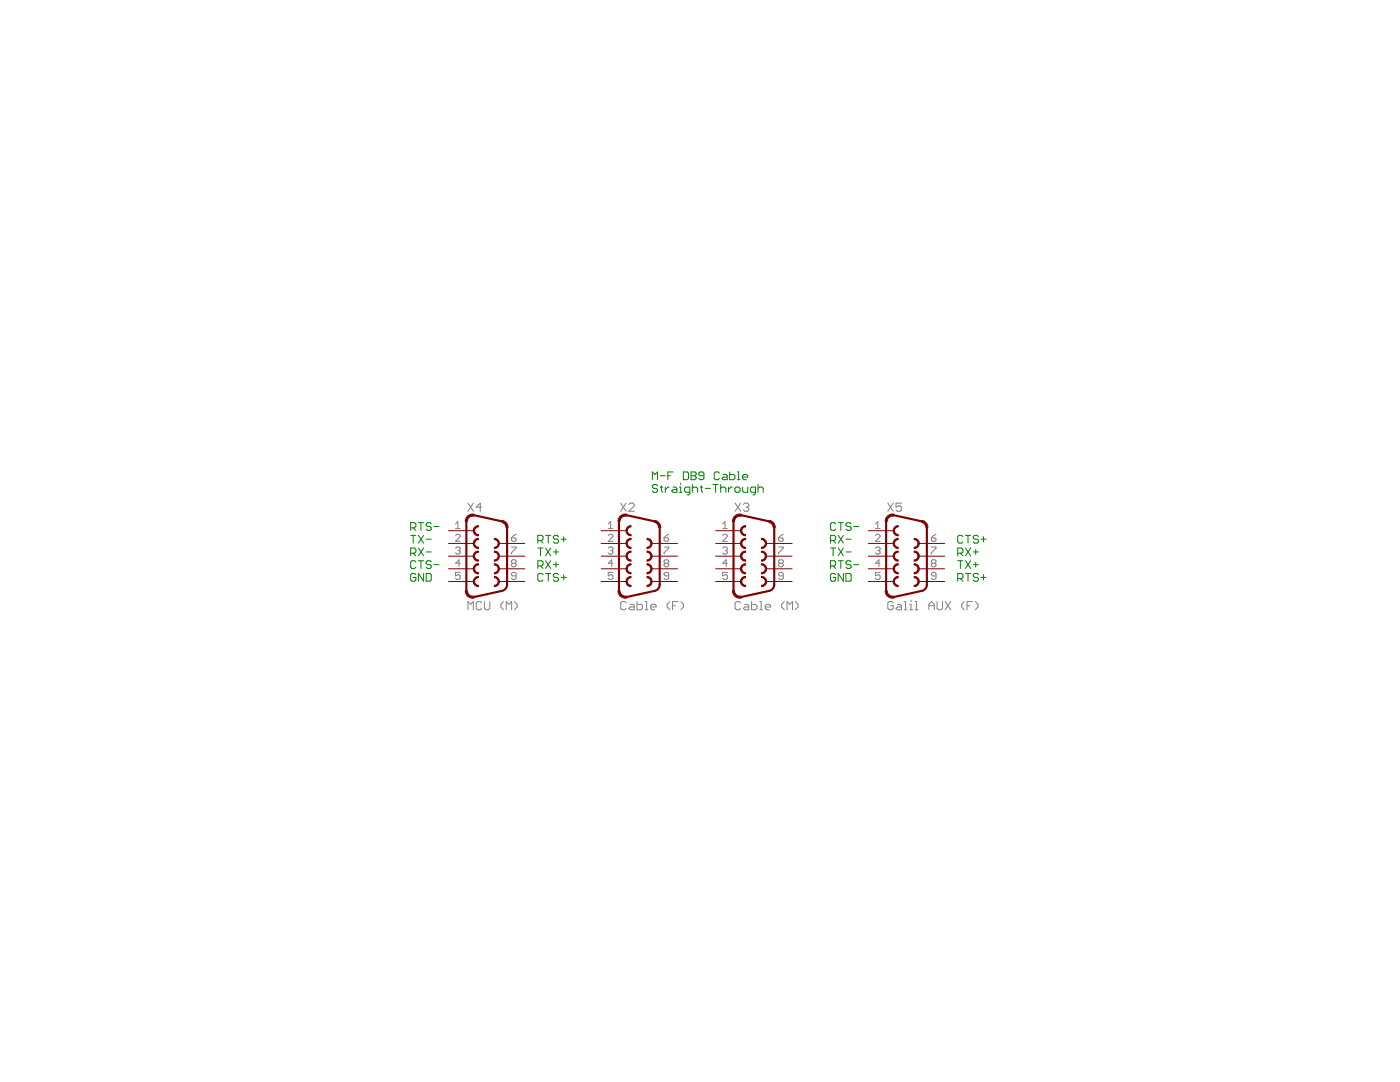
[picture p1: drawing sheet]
<svg xmlns="http://www.w3.org/2000/svg" width="279mm" height="216mm" viewBox="0 0 279 216" stroke-linecap="round" stroke-linejoin="round" font-family="sans-serif">
<g fill="none" stroke="#808080" stroke-width=".2">
<path d="M90.9 105.5h.9M90.9 106.8l.2-.2h.5l.2 .2v.3l-.9 .9h.9M90.9 109.4l.2-.2h.5l.2 .2v.2l-.2 .3M90.9 104.5l.5-.4v1.4M91.4 109.9h.2M91.6 109.9l.2 .2v.2l-.2 .3h-.5l-.2-.3M91.8 112.4h-.9l.7-.7v1.4M91.8 114.2h-.9v.7l.5-.2h.2l.2 .2v.5l-.2 .2h-.5l-.2-.2M93.4 100.4l1.1 1.6M94.5 100.4l-1.1 1.6M96.1 101.2h-1.1l.8-.8v1.6M102.1 107.3h.7l.2 .2v.3l-.2 .2h-.5l-.2-.2z"/>
<path d="M102.1 109.2h.9v.2l-.9 .9v.3M102.3 112.4l-.2-.2v-.3l.2-.2h.5l.2 .2v.3l-.2 .2M102.3 112.4l-.2 .2v.3l.2 .2h.5l.2-.2v-.3l-.2-.2M102.3 112.4h.5M103 114.9h-.7l-.2-.2v-.3l.2-.2h.5l.2 .2v1l-.2 .2h-.5l-.2-.2M103 106.6l-.9 .7M121.4 104.5l.5-.4v1.4M121.4 105.5h.9M121.4 106.8l.2-.2h.5l.2 .2v.3l-.9 .9h.9M121.4 109.4l.2-.2h.5l.2 .2v.2l-.2 .3M121.9 109.9h.2M122.1 109.9l.2 .2v.2l-.2 .3h-.5l-.2-.3"/>
<path d="M122.3 114.2h-.9v.7l.5-.2h.2l.2 .2v.5l-.2 .2h-.5l-.2-.2M122.3 112.4h-.9l.7-.7v1.4M123.9 100.4l1 1.6M124.9 100.4l-1 1.6M125.5 100.7l.3-.3h.5l.3 .3v.2l-1.1 1.1h1.1M132.5 107.3h.7l.3 .2v.3l-.3 .2h-.4l-.3-.2zM132.5 109.2h1v.2l-1 .9v.3M132.8 112.4l-.3 .2v.3l.3 .2h.4l.3-.2v-.3l-.3-.2M132.8 112.4l-.3-.2v-.3l.3-.2h.4l.3 .2v.3l-.3 .2M132.8 112.4h.4M133.5 106.6l-1 .7M133.5 114.9h-.7l-.3-.2v-.3l.3-.2h.4l.3 .2v1l-.3 .2h-.4l-.3-.2"/>
<path d="M144.2 105.5h1M144.2 106.8l.3-.2h.4l.3 .2v.3l-1 .9h1M144.2 109.4l.3-.2h.4l.3 .2v.2l-.3 .3M144.2 104.5l.5-.4v1.4M144.7 109.9h.2M144.9 109.9l.3 .2v.2l-.3 .3h-.4l-.3-.3M145.2 112.4h-1l.7-.7v1.4M145.2 114.2h-1v.7l.5-.2h.2l.3 .2v.5l-.3 .2h-.4l-.3-.2M146.7 100.4l1.1 1.6M147.8 100.4l-1.1 1.6M148.4 100.7l.2-.3h.6l.2 .3v.2l-.2 .3M148.9 101.2h.3"/>
<path d="M149.2 101.2l.2 .3v.2l-.2 .3h-.6l-.2-.3M155.4 107.3h.7l.2 .2v.3l-.2 .2h-.5l-.2-.2zM155.4 109.2h.9v.2l-.9 .9v.3M155.6 112.4l-.2 .2v.3l.2 .2h.5l.2-.2v-.3l-.2-.2M155.6 112.4l-.2-.2v-.3l.2-.2h.5l.2 .2v.3l-.2 .2M155.6 112.4h.5M156.3 114.9h-.7l-.2-.2v-.3l.2-.2h.5l.2 .2v1l-.2 .2h-.5l-.2-.2M156.3 106.6l-.9 .7M174.7 105.5h.9M174.7 106.8l.2-.2h.5l.2 .2v.3l-.9 .9h.9M174.7 109.4l.2-.2h.5l.2 .2v.2l-.2 .3M174.7 104.5l.5-.4v1.4"/>
<path d="M175.2 109.9h.2M175.4 109.9l.2 .2v.2l-.2 .3h-.5l-.2-.3M175.6 112.4h-.9l.7-.7v1.4M175.6 114.2h-.9v.7l.5-.2h.2l.2 .2v.5l-.2 .2h-.5l-.2-.2M177.2 100.4l1.1 1.6M178.3 100.4l-1.1 1.6M179.9 100.4h-1.1v.8l.6-.3h.2l.3 .3v.5l-.3 .3h-.5l-.3-.3M181.8 119.8v.2M185.9 107.3h.7l.2 .2v.3l-.2 .2h-.5l-.2-.2zM185.9 109.2h.9v.2l-.9 .9v.3M186.1 112.4l-.2 .2v.3l.2 .2h.5l.2-.2v-.3l-.2-.2M186.1 112.4l-.2-.2v-.3l.2-.2h.5l.2 .2v.3l-.2 .2"/>
<path d="M186.1 112.4h.5M186.8 114.9h-.7l-.2-.2v-.3l.2-.2h.5l.2 .2v1l-.2 .2h-.5l-.2-.2M186.8 106.6l-.9 .7M93.4 121.7v-1.7l.5 .6 .6-.6v1.7M96.1 120.3l-.3-.3h-.5l-.3 .3v1.1l.3 .3h.5l.3-.3M96.7 120v1.4l.2 .3h.6l.2-.3v-1.4M100.5 120l-.6 .6v.5l.6 .6M101 121.7v-1.7l.6 .6 .5-.6v1.7M102.7 120l.5 .6v.5l-.5 .6M124.9 120.3l-.2-.3h-.6l-.2 .3v1.1l.2 .3h.6l.2-.3M125.8 120.6h.5l.3 .3v.8h-.8l-.3-.3 .3-.3h.8M127.1 120v1.7h.9l.2-.3v-.5l-.2-.3h-.9"/>
<path d="M128.8 120h.3v1.7M128.8 121.7h.5M129.9 121.1h1.1v-.2l-.3-.3h-.6l-.2 .3v.5l.2 .3h.6M133.7 120l-.6 .6v.5l.6 .6M134.2 120.9h.6M135.3 120h-1.1v1.7M135.9 120l.5 .6v.5l-.5 .6M147.8 120.3l-.3-.3h-.5l-.3 .3v1.1l.3 .3h.5l.3-.3M148.6 120.6h.6l.2 .3v.8h-.8l-.2-.3 .2-.3h.8M150 120v1.7h.8l.3-.3v-.5l-.3-.3h-.8M151.6 120h.3v1.7M151.6 121.7h.6"/>
<path d="M152.7 121.1h1.1v-.2l-.3-.3h-.5l-.3 .3v.5l.3 .3h.5M156.5 120l-.5 .6v.5l.5 .6M157.1 121.7v-1.7l.5 .6 .6-.6v1.7M158.7 120l.6 .6v.5l-.6 .6M178.3 120.3l-.3-.3h-.5l-.3 .3v1.1l.3 .3h.5l.3-.3v-.5h-.6M179.1 120.6h.5l.3 .3v.8h-.8l-.3-.3 .3-.3h.8M180.5 120h.2v1.7M180.5 121.7h.5M181.5 121.7h.6M181.5 120.6h.3v1.1M182.6 120h.3v1.7M182.6 121.7h.6"/>
<path d="M185.4 120.9h1.1M185.4 121.7v-1.1l.5-.6 .6 .6v1.1M187 120v1.4l.3 .3h.5l.3-.3v-1.4M188.6 120l1.1 1.7M189.7 120l-1.1 1.7M192.4 120l-.5 .6v.5l.5 .6M193 120.9h.5M194.1 120h-1.1v1.7M194.6 120l.6 .6v.5l-.6 .6"/>
</g>
<g fill="#800000" stroke="#800000" stroke-width=".2">
<path d="M125.3 107.7l.6-.3v.3a.76 .76 0 0 0-.7 .7 .76 .76 0 0 0 .7 .8v.3a1.02 1.02 0 0 1-.9-.7 1.02 1.02 0 0 1 .3-1.1z" fill-rule="evenodd"/>
<path d="M129.1 107.4a1.02 1.02 0 0 1 1.1 1 1.02 1.02 0 0 1-1.1 1.1v-.3a.76 .76 0 0 0 .8-.8 .76 .76 0 0 0-.8-.7z" fill-rule="evenodd"/>
<path d="M125.3 105.1l.6-.2v.2a.76 .76 0 0 0-.7 .8 .76 .76 0 0 0 .7 .8v.2a1.02 1.02 0 0 1-.9-.6 1.02 1.02 0 0 1 .3-1.2z" fill-rule="evenodd"/>
<path d="M129.1 112.5a1.02 1.02 0 0 1 1.1 1 1.02 1.02 0 0 1-1.1 1v-.2a.76 .76 0 0 0 .8-.8 .76 .76 0 0 0-.8-.8z" fill-rule="evenodd"/>
<path d="M125.3 110.2l.6-.2v.2a.75 .75 0 0 0-.7 .8 .75 .75 0 0 0 .7 .7v.3a1.01 1.01 0 0 1-.9-.7 1.01 1.01 0 0 1 .3-1.1z" fill-rule="evenodd"/>
<path d="M129.1 110a1.01 1.01 0 0 1 1.1 1 1.01 1.01 0 0 1-1.1 1v-.3a.75 .75 0 0 0 .8-.7 .75 .75 0 0 0-.8-.8z" fill-rule="evenodd"/>
<path d="M125.3 112.7l.5-.2h.1v.2a.76 .76 0 0 0-.7 .8 .76 .76 0 0 0 .7 .8v.2a1.01 1.01 0 0 1-.9-.6 1.01 1.01 0 0 1 .3-1.2z" fill-rule="evenodd"/>
<path d="M129.1 115a1.02 1.02 0 0 1 1.1 1 1.02 1.02 0 0 1-1.1 1.1v-.3a.76 .76 0 0 0 .8-.8 .76 .76 0 0 0-.8-.7z" fill-rule="evenodd"/>
<path d="M125.3 115.3l.5-.3h.1v.3a.76 .76 0 0 0-.7 .7 .76 .76 0 0 0 .7 .8v.3a1.01 1.01 0 0 1-.9-.7 1.01 1.01 0 0 1 .3-1.1z" fill-rule="evenodd"/>
<path d="M123.7 103l.6-.3 .8-.1-.1 .4-.8 .1-.3 .4-.2 .6h-.4l.1-.5z" fill-rule="evenodd"/>
<path d="M130.7 103.8l.5 .2 .4 .5 .3 .8h-.5a1.05 1.05 0 0 0-.8-1.1z" fill-rule="evenodd"/>
<path d="M123.3 117.9h.4l.3 .7 .5 .3h.5l.1 .4a1.46 1.46 0 0 1-1.8-1.4z" fill-rule="evenodd"/>
<path d="M148.1 107.7l.7-.3v.3a.76 .76 0 0 0-.8 .7 .76 .76 0 0 0 .8 .8v.3a1.02 1.02 0 0 1-1-.7 1.02 1.02 0 0 1 .3-1.1z" fill-rule="evenodd"/>
<path d="M152 107.4a1.02 1.02 0 0 1 1 1 1.02 1.02 0 0 1-1 1.1v-.3a.76 .76 0 0 0 .7-.8 .76 .76 0 0 0-.7-.7z" fill-rule="evenodd"/>
<path d="M148.1 105.1l.7-.2v.2a.76 .76 0 0 0-.8 .8 .76 .76 0 0 0 .8 .8v.2a1.02 1.02 0 0 1-1-.6 1.02 1.02 0 0 1 .3-1.2z" fill-rule="evenodd"/>
<path d="M152 112.5a1.02 1.02 0 0 1 1 1 1.02 1.02 0 0 1-1 1v-.2a.76 .76 0 0 0 .7-.8 .76 .76 0 0 0-.7-.8z" fill-rule="evenodd"/>
<path d="M148.1 110.2l.7-.2v.2a.75 .75 0 0 0-.8 .8 .75 .75 0 0 0 .8 .7v.3a1.01 1.01 0 0 1-1-.7 1.01 1.01 0 0 1 .3-1.1z" fill-rule="evenodd"/>
<path d="M152 110a1.01 1.01 0 0 1 1 1 1.01 1.01 0 0 1-1 1v-.3a.75 .75 0 0 0 .7-.7 .75 .75 0 0 0-.7-.8z" fill-rule="evenodd"/>
<path d="M148.1 112.7l.6-.2h.1v.2a.76 .76 0 0 0-.8 .8 .76 .76 0 0 0 .8 .8v.2a1.01 1.01 0 0 1-1-.6 1.01 1.01 0 0 1 .3-1.2z" fill-rule="evenodd"/>
<path d="M152 115a1.02 1.02 0 0 1 1 1 1.02 1.02 0 0 1-1 1.1v-.3a.76 .76 0 0 0 .7-.8 .76 .76 0 0 0-.7-.7z" fill-rule="evenodd"/>
<path d="M148.1 115.3l.6-.3h.1v.3a.76 .76 0 0 0-.8 .7 .76 .76 0 0 0 .8 .8v.3a1.01 1.01 0 0 1-1-.7 1.01 1.01 0 0 1 .3-1.1z" fill-rule="evenodd"/>
<path d="M146.6 103l.6-.3 .8-.1-.1 .4-.8 .1-.4 .4-.1 .6h-.4l.1-.5z" fill-rule="evenodd"/>
<path d="M153.6 103.8l.4 .2 .5 .5 .2 .8h-.4a1.04 1.04 0 0 0-.8-1.1z" fill-rule="evenodd"/>
<path d="M146.2 117.9h.4l.3 .7 .4 .3h.6l.1 .4a1.46 1.46 0 0 1-1.8-1.4z" fill-rule="evenodd"/>
<path d="M94.8 107.7l.7-.3v.3a.76 .76 0 0 0-.8 .7 .76 .76 0 0 0 .8 .8v.3a1.02 1.02 0 0 1-1-.7 1.02 1.02 0 0 1 .3-1.1z" fill-rule="evenodd"/>
<path d="M98.7 107.4a1.02 1.02 0 0 1 1 1 1.02 1.02 0 0 1-1 1.1v-.3a.76 .76 0 0 0 .7-.8 .76 .76 0 0 0-.7-.7z" fill-rule="evenodd"/>
<path d="M94.8 105.1l.7-.2v.2a.76 .76 0 0 0-.8 .8 .76 .76 0 0 0 .8 .8v.2a1.02 1.02 0 0 1-1-.6 1.02 1.02 0 0 1 .3-1.2z" fill-rule="evenodd"/>
<path d="M98.7 112.5a1.02 1.02 0 0 1 1 1 1.02 1.02 0 0 1-1 1v-.2a.76 .76 0 0 0 .7-.8 .76 .76 0 0 0-.7-.8z" fill-rule="evenodd"/>
<path d="M94.8 110.2l.7-.2v.2a.75 .75 0 0 0-.8 .8 .75 .75 0 0 0 .8 .7v.3a1.01 1.01 0 0 1-1-.7 1.01 1.01 0 0 1 .3-1.1z" fill-rule="evenodd"/>
<path d="M98.7 110a1.01 1.01 0 0 1 1 1 1.01 1.01 0 0 1-1 1v-.3a.75 .75 0 0 0 .7-.7 .75 .75 0 0 0-.7-.8z" fill-rule="evenodd"/>
<path d="M94.8 112.7l.5-.2h.2v.2a.76 .76 0 0 0-.8 .8 .76 .76 0 0 0 .8 .8v.2a1.01 1.01 0 0 1-1-.6 1.01 1.01 0 0 1 .3-1.2z" fill-rule="evenodd"/>
<path d="M98.7 115a1.02 1.02 0 0 1 1 1 1.02 1.02 0 0 1-1 1.1v-.3a.76 .76 0 0 0 .7-.8 .76 .76 0 0 0-.7-.7z" fill-rule="evenodd"/>
<path d="M94.8 115.3l.5-.3h.2v.3a.76 .76 0 0 0-.8 .7 .76 .76 0 0 0 .8 .8v.3a1.01 1.01 0 0 1-1-.7 1.01 1.01 0 0 1 .3-1.1z" fill-rule="evenodd"/>
<path d="M93.3 103l.5-.3 .9-.1-.1 .4h-.6l-.4 .3-.3 .8h-.4v-.5z" fill-rule="evenodd"/>
<path d="M100.2 103.8l.5 .2a1.38 1.38 0 0 1 .7 1.3h-.4a1.04 1.04 0 0 0-.9-1.1z" fill-rule="evenodd"/>
<path d="M92.9 117.9h.4l.3 .7 .4 .3h.6l.1 .4a1.46 1.46 0 0 1-1.8-1.4z" fill-rule="evenodd"/>
<path d="M178.6 107.7l.7-.3v.3a.76 .76 0 0 0-.8 .7 .76 .76 0 0 0 .8 .8v.3a1.02 1.02 0 0 1-1-.7 1.02 1.02 0 0 1 .3-1.1z" fill-rule="evenodd"/>
<path d="M182.4 107.4a1.02 1.02 0 0 1 1.1 1 1.02 1.02 0 0 1-1.1 1.1v-.3a.76 .76 0 0 0 .8-.8 .76 .76 0 0 0-.8-.7z" fill-rule="evenodd"/>
<path d="M178.6 105.1l.7-.2v.2a.76 .76 0 0 0-.8 .8 .76 .76 0 0 0 .8 .8v.2a1.02 1.02 0 0 1-1-.7 1.02 1.02 0 0 1 .3-1.1z" fill-rule="evenodd"/>
<path d="M182.4 112.5a1.02 1.02 0 0 1 1.1 1 1.02 1.02 0 0 1-1.1 1v-.2a.76 .76 0 0 0 .8-.8 .76 .76 0 0 0-.8-.8z" fill-rule="evenodd"/>
<path d="M178.6 110.2l.7-.2v.2a.75 .75 0 0 0-.8 .8 .75 .75 0 0 0 .8 .7v.3a1.01 1.01 0 0 1-1-.7 1.01 1.01 0 0 1 .3-1.1z" fill-rule="evenodd"/>
<path d="M182.4 110a1.01 1.01 0 0 1 1.1 1 1.01 1.01 0 0 1-1.1 1v-.3a.75 .75 0 0 0 .8-.7 .75 .75 0 0 0-.8-.8z" fill-rule="evenodd"/>
<path d="M178.6 112.7l.5-.2h.2v.2a.76 .76 0 0 0-.8 .8 .76 .76 0 0 0 .8 .8v.2a1.01 1.01 0 0 1-1-.6 1.01 1.01 0 0 1 .3-1.2z" fill-rule="evenodd"/>
<path d="M182.4 115a1.02 1.02 0 0 1 1.1 1 1.02 1.02 0 0 1-1.1 1.1v-.3a.76 .76 0 0 0 .8-.8 .76 .76 0 0 0-.8-.7z" fill-rule="evenodd"/>
<path d="M178.6 115.3l.5-.3h.2v.3a.76 .76 0 0 0-.8 .7 .76 .76 0 0 0 .8 .8v.3a1.01 1.01 0 0 1-1-.7 1.01 1.01 0 0 1 .3-1.1z" fill-rule="evenodd"/>
<path d="M177.1 103l.5-.3 .8-.1v.4l-.8 .1-.4 .4-.1 .6h-.4v-.5z" fill-rule="evenodd"/>
<path d="M184 103.8l.5 .2 .5 .5 .2 .8h-.4l-.4-.8-.5-.3z" fill-rule="evenodd"/>
<path d="M176.7 117.9h.4l.3 .7 .4 .3h.6v.4a1.46 1.46 0 0 1-1.7-1.4z" fill-rule="evenodd"/>
</g>
<path d="M93.1 104.1v13.8M94.6 102.8l5.6 1.2M101.2 105.3v11.4l-.1 .5-.4 .5-.5 .2-5.6 1.2M123.5 104.1v13.8M125.1 102.8l5.6 1.2M131.7 105.3v11.4l-.2 .5-.3 .5-.5 .2-5.6 1.2M146.4 104.1v13.8M147.9 102.8l5.6 1.2M154.5 105.3v11.4l-.1 .5-.4 .5-.5 .2-5.6 1.2M176.8 104.1v13.8M178.4 102.8l5.6 1.2M185 105.3v11.4l-.2 .5-.3 .5-.5 .2-5.6 1.2" fill="none" stroke="#800000" stroke-width=".42"/>
<g fill="none" stroke="#800000" stroke-width=".2">
<path d="M89.5 105.9h5.1M89.5 108.4h5.1M89.5 111h5.1M89.5 113.5h5.1M89.5 116h5.1M99.7 108.4h5M99.7 111h5M99.7 113.5h5M99.7 116h5M120 105.9h5.1M120 108.4h5.1M120 111h5.1"/>
<path d="M120 113.5h5.1M120 116h5.1M130.1 108.4h5.1M130.1 111h5.1M130.1 113.5h5.1M130.1 116h5.1M142.8 105.9h5.1M142.8 108.4h5.1M142.8 111h5.1M142.8 113.5h5.1M142.8 116h5.1M153 108.4h5.1"/>
<path d="M153 111h5.1M153 113.5h5.1M153 116h5.1M173.3 105.9h5.1M173.3 108.4h5.1M173.3 111h5.1M173.3 113.5h5.1M173.3 116h5.1M183.5 108.4h5M183.5 111h5M183.5 113.5h5M183.5 116h5"/>
</g>
<g fill="none" stroke="#008000" stroke-width=".2">
<path d="M130.2 95.7v-1.5l.5 .5 .5-.5v1.5M131.2 96.9l-.2-.2h-.5l-.3 .2v.3l.3 .3h.5l.2 .2v.3l-.2 .2h-.5l-.3-.2M131.7 94.9h1.1M131.7 97.2h.5M132 96.9v1.1l.2 .2M132.8 97.2v1M133.3 94.9h.5M133.5 97.2h-.2l-.5 .5M134.3 94.2h-1v1.5M134.3 97.2h.5l.3 .3v.7h-.8l-.3-.2 .3-.3h.8M135.6 98.2h.5M135.6 97.2h.2v1"/>
<path d="M135.8 96.4v.3M136.4 94.2h.7l.3 .2v1.1l-.3 .2h-.7zM137.7 98.2h-.8l-.3-.2v-.5l.3-.3h.8v1.3l-.3 .2h-.3M137.9 94.9h.8M137.9 94.2h.8l.2 .2v.3l-.2 .2 .2 .3v.3l-.2 .2h-.8zM138.2 97.5l.2-.3h.5l.3 .3v.7M138.2 96.7v1.5M139.7 97.2h.5M140 96.9v1.1l.2 .2M140.5 94.9h-.8l-.3-.2v-.3l.3-.2h.5l.3 .2v1.1l-.3 .2h-.5l-.3-.2M140.7 97.5h1.1M142.3 96.7h1"/>
<path d="M142.8 96.7v1.5M143.6 94.4l-.3-.2h-.5l-.3 .2v1.1l.3 .2h.5l.3-.2M143.8 97.5l.3-.3h.5l.3 .3v.7M143.8 96.7v1.5M144.3 94.7h.6l.2 .2v.8h-.8l-.2-.2 .2-.3h.8M145.4 97.2v1M145.6 94.2v1.5h.8l.3-.2v-.6l-.3-.2h-.8M146.2 97.2h-.3l-.5 .5M146.9 97.2h.5l.3 .3v.5l-.3 .2h-.5l-.2-.2v-.5zM147.2 94.2h.2v1.5M147.2 95.7h.5M148.2 95.2h1v-.3l-.2-.2h-.5l-.3 .2v.6l.3 .2h.5"/>
<path d="M148.2 97.2v.8l.3 .2h.7v-1M150.8 98.2h-.8l-.2-.2v-.5l.2-.3h.8v1.3l-.3 .2h-.2M151.3 97.5l.3-.3h.5l.2 .3v.7M151.3 96.7v1.5M82 105.3h.7l.3-.2v-.6l-.3-.2h-.7v1.5M82 106.8h1M82 110.4h.7l.3-.3v-.5l-.3-.3h-.7v1.6M82.5 105.3l.5 .5M82.5 106.8v1.6M82.5 110.4l.5 .5M83 112.1l-.3-.2h-.5l-.2 .2v1.1l.2 .2h.5l.3-.2M83 114.7l-.3-.3h-.5l-.2 .3v1l.2 .3h.5l.3-.3v-.5h-.5"/>
<path d="M83.5 104.3h1M83.5 111.9h1M83.5 106.8l1 1.6M83.5 109.3l1 1.6M84 104.3v1.5M84 111.9v1.5M84.5 106.8l-1 1.6M84.5 109.3l-1 1.6M84.5 114.4v1.6l-1-1.6v1.6M85 107.6h1.1M85 110.1h1.1M85 114.4h.8l.3 .3v1l-.3 .3h-.8z"/>
<path d="M86.1 104.5l-.3-.2h-.5l-.3 .2v.3l.3 .3h.5l.3 .2v.3l-.3 .2h-.5l-.3-.2M86.1 112.1l-.3-.2h-.5l-.3 .2v.3l.3 .3h.5l.3 .2v.3l-.3 .2h-.5l-.3-.2M86.6 105.1h1M86.6 112.7h1M107.3 107.8h.8l.3-.2v-.5l-.3-.3h-.8v1.6M107.3 109.3h1.1M107.3 112.9h.8l.3-.2v-.6l-.3-.2h-.8v1.5M107.9 107.8l.5 .6M107.9 109.3v1.6M107.9 112.9l.5 .5M108.4 114.7l-.3-.3h-.5l-.3 .3v1l.3 .3h.5l.3-.3M108.9 106.8h1"/>
<path d="M108.9 114.4h1M108.9 109.3l1 1.6M108.9 111.9l1 1.5M109.4 106.8v1.6M109.4 114.4v1.6M109.9 109.3l-1 1.6M109.9 111.9l-1 1.5M110.4 110.1h1.1M110.4 112.7h1.1M111 109.6v1M111 112.1v1.1M111.5 107.1l-.3-.3h-.5l-.3 .3v.2l.3 .3h.5l.3 .2v.3l-.3 .3h-.5l-.3-.3"/>
<path d="M111.5 114.7l-.3-.3h-.5l-.3 .3v.2l.3 .3h.5l.3 .3v.2l-.3 .3h-.5l-.3-.3M112 107.6h1M112 115.2h1M112.5 107.1v1M112.5 114.7v1M165.8 107.8h.7l.3-.2v-.5l-.3-.3h-.7v1.6M165.8 112.9h.7l.3-.2v-.6l-.3-.2h-.7v1.5M165.8 109.3h1M166.3 107.8l.5 .6M166.3 109.3v1.6M166.3 112.9l.5 .5M166.8 104.5l-.3-.2h-.5l-.2 .2v1.1l.2 .2h.5l.3-.2"/>
<path d="M166.8 114.7l-.3-.3h-.5l-.2 .3v1l.2 .3h.5l.3-.3v-.5h-.5M167.3 104.3h1M167.3 106.8l1 1.6M167.3 109.3l1 1.6M167.3 111.9h1M167.8 104.3v1.5M167.8 111.9v1.5M168.3 106.8l-1 1.6M168.3 109.3l-1 1.6M168.3 114.4v1.6l-1-1.6v1.6M168.8 114.4h.8l.3 .3v1l-.3 .3h-.8zM168.8 107.6h1.1"/>
<path d="M168.8 110.1h1.1M169.9 104.5l-.3-.2h-.5l-.3 .2v.3l.3 .3h.5l.3 .2v.3l-.3 .2h-.5l-.3-.2M169.9 112.1l-.3-.2h-.5l-.3 .2v.3l.3 .3h.5l.3 .2v.3l-.3 .2h-.5l-.3-.2M170.4 105.1h1M170.4 112.7h1M191.1 110.4h.8l.3-.3v-.5l-.3-.3h-.8v1.6M191.1 111.9h1.1M191.1 115.5h.8l.3-.3v-.5l-.3-.3h-.8v1.6M191.7 110.4l.5 .5M191.7 111.9v1.5M191.7 115.5l.5 .5M192.2 107.1l-.3-.3h-.5l-.3 .3v1l.3 .3h.5l.3-.3"/>
<path d="M192.7 106.8h1M192.7 114.4h1M192.7 109.3l1 1.6M192.7 111.9l1 1.5M193.2 106.8v1.6M193.2 114.4v1.6M193.7 109.3l-1 1.6M193.7 111.9l-1 1.5M194.2 110.1h1.1M194.2 112.7h1.1M194.7 109.6v1M194.7 112.1v1.1"/>
<path d="M195.3 107.1l-.3-.3h-.5l-.3 .3v.2l.3 .3h.5l.3 .2v.3l-.3 .3h-.5l-.3-.3M195.3 114.7l-.3-.3h-.5l-.3 .3v.2l.3 .3h.5l.3 .3v.2l-.3 .3h-.5l-.3-.3M195.8 107.6h1M195.8 115.2h1M196.3 107.1v1M196.3 114.7v1"/>
</g>
</svg>
